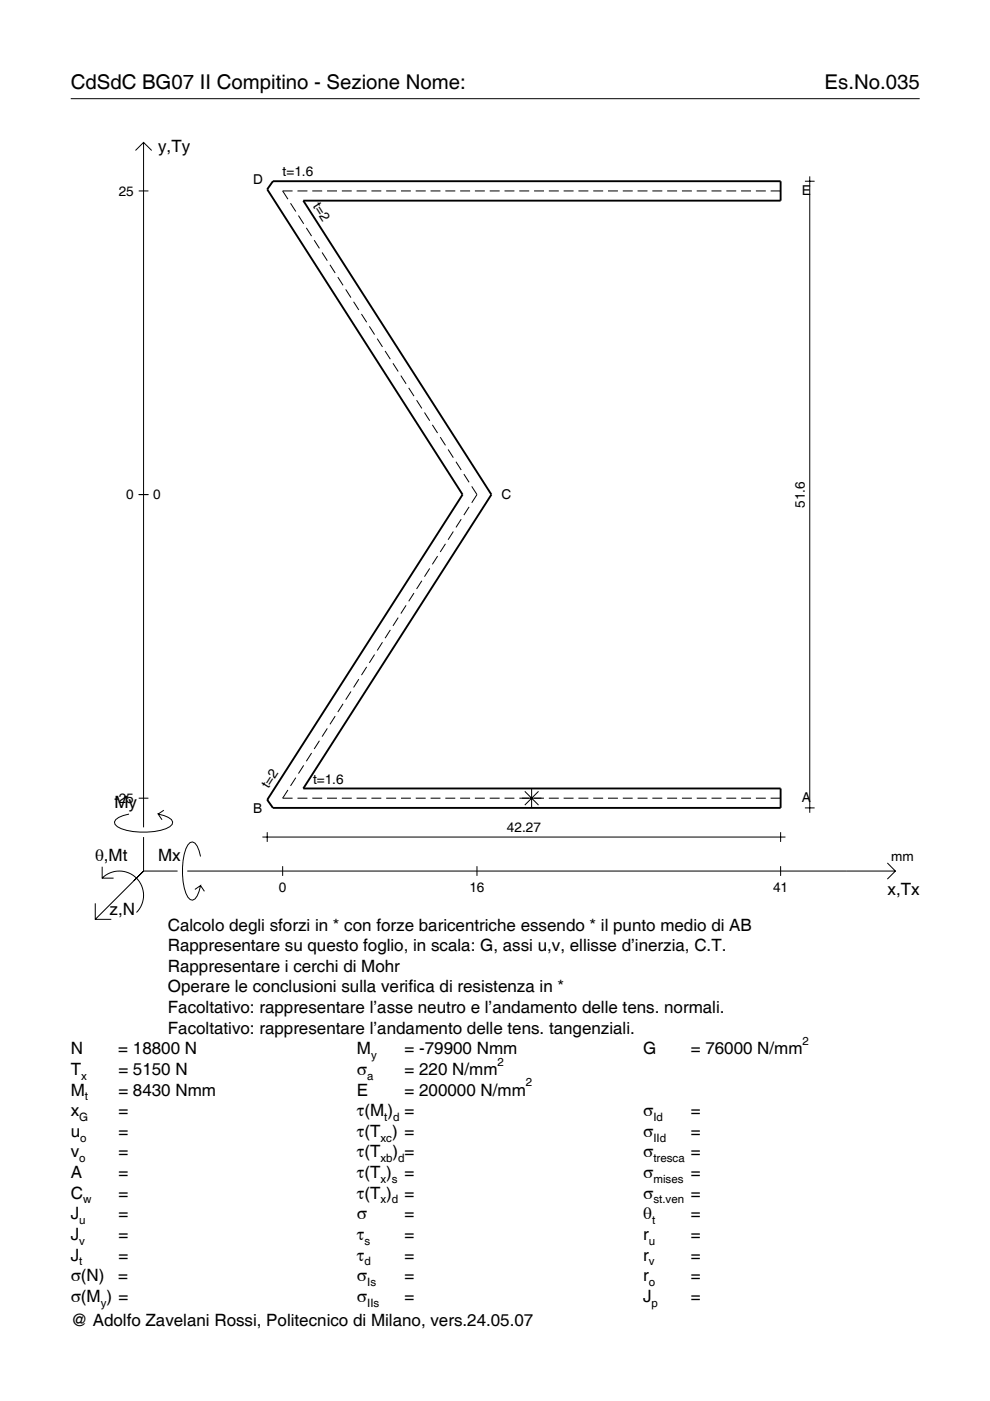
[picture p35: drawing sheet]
<svg xmlns="http://www.w3.org/2000/svg" width="210mm" height="297mm" viewBox="0 0 210 297" stroke-linecap="round" stroke-linejoin="round" font-family="sans-serif">
<defs><g id="words">
<g font-size="4.3">
<text x="15" y="18.9">CdSdC BG07 II Compitino - Sezione Nome:</text>
<text x="174.8" y="18.9">Es.No.035</text>
</g>
<g font-size="3.6">
<text x="33.5" y="32.3">y,Ty</text>
<text x="24.3" y="171.3">My</text>
<text x="20.1" y="182.6">θ,Mt</text>
<text x="33.5" y="182.6">Mx</text>
<text x="188.2" y="189.8">x,Tx</text>
<text x="23.2" y="193.9">z,N</text>
<text x="35.6" y="197.3">Calcolo degli sforzi in * con forze baricentriche essendo * il punto medio di AB</text>
<text x="35.6" y="201.7">Rappresentare su questo foglio, in scala: G, assi u,v, ellisse d’inerzia, C.T.</text>
<text x="35.6" y="206">Rappresentare i cerchi di Mohr</text>
<text x="35.6" y="210.4">Operare le conclusioni sulla verifica di resistenza in *</text>
<text x="35.6" y="214.8">Facoltativo: rappresentare l’asse neutro e l’andamento delle tens. normali.</text>
<text x="35.6" y="219.2">Facoltativo: rappresentare l’andamento delle tens. tangenziali.</text>
<text x="15" y="223.5">N</text>
<text x="15" y="227.9">T</text>
<text x="25.1" y="223.5">= 18800 N</text>
<text x="25.1" y="227.9">= 5150 N</text>
<text x="75.7" y="227.9">σ</text>
<text x="75.7" y="223.5">M</text>
<text x="85.8" y="223.5">= -79900 Nmm</text>
<text x="85.8" y="227.9">= 220 N/mm</text>
<text x="136.4" y="223.5">G</text>
<text x="146.5" y="223.5">= 76000 N/mm</text>
<text x="15" y="232.3">M</text>
<text x="25.1" y="232.3">= 8430 Nmm</text>
<text x="75.7" y="232.3">E</text>
<text x="85.8" y="232.3">= 200000 N/mm</text>
<text x="15" y="236.7">x</text>
<text x="25.1" y="236.7">=</text>
<text x="75.7" y="236.7">τ(M ) =</text>
<text x="136.4" y="236.7">σ</text>
<text x="146.5" y="236.7">=</text>
<text x="15" y="241">u</text>
<text x="15" y="245.4">v</text>
<text x="25.1" y="241">=</text>
<text x="25.1" y="245.4">=</text>
<text x="75.7" y="241">τ(T ) =</text>
<text x="75.7" y="245.4">τ(T</text>
<text x="83.3" y="245.4">) =</text>
<text x="136.4" y="241">σ</text>
<text x="136.4" y="245.4">σ</text>
<text x="146.5" y="241">=</text>
<text x="146.5" y="245.4">=</text>
<text x="15" y="249.8">A</text>
<text x="25.1" y="249.8">=</text>
<text x="75.7" y="249.8">τ(T )</text>
<text x="85.8" y="249.8">=</text>
<text x="136.4" y="249.8">σ</text>
<text x="146.5" y="249.8">=</text>
<text x="15" y="254.2">C</text>
<text x="25.1" y="254.2">=</text>
<text x="75.7" y="254.2">τ(T )</text>
<text x="85.8" y="254.2">=</text>
<text x="136.4" y="254.2">σ</text>
<text x="146.5" y="254.2">=</text>
<text x="15" y="258.5">J</text>
<text x="15" y="262.9">J</text>
<text x="25.1" y="258.5">=</text>
<text x="25.1" y="262.9">=</text>
<text x="75.7" y="258.5">σ</text>
<text x="75.7" y="262.9">τ</text>
<text x="85.8" y="258.5">=</text>
<text x="85.8" y="262.9">=</text>
<text x="136.4" y="258.5">θ</text>
<text x="136.4" y="262.9">r</text>
<text x="146.5" y="258.5">=</text>
<text x="146.5" y="262.9">=</text>
<text x="15" y="267.3">J</text>
<text x="25.1" y="267.3">=</text>
<text x="75.7" y="267.3">τ</text>
<text x="85.8" y="267.3">=</text>
<text x="136.4" y="267.3">r</text>
<text x="146.5" y="267.3">=</text>
<text x="15" y="271.7">σ(N)</text>
<text x="25.1" y="271.7">=</text>
<text x="75.7" y="271.7">σ</text>
<text x="85.8" y="271.7">=</text>
<text x="136.4" y="271.7">r</text>
<text x="146.5" y="271.7">=</text>
<text x="15" y="276">σ(M ) =</text>
<text x="15" y="281.2">@ Adolfo Zavelani Rossi, Politecnico di Milano, vers.24.05.07</text>
<text x="75.7" y="276">σ</text>
<text x="85.8" y="276">=</text>
<text x="136.4" y="276">J</text>
<text x="146.5" y="276">=</text>
</g>
<g font-size="2.9">
<text x="25.2" y="41.5">25</text>
<text x="53.7" y="39.1">D</text>
<text x="59.9" y="37.4">t=1.6</text>
<text x="170" y="41.4">E</text>
<text x="66.3" y="43.7" transform="rotate(57 66.3 43.7)">t=2</text>
<text x="26.8" y="105.9">0</text>
<text x="32.5" y="105.9">0</text>
<text x="106.4" y="105.8">C</text>
<text x="170.7" y="107.7" transform="rotate(-90 170.7 107.7)">51.6</text>
<text x="56.9" y="167.3" transform="rotate(-57 56.9 167.3)">t=2</text>
<text x="66.4" y="166.1">t=1.6</text>
<text x="24.2" y="170.2">-25</text>
<text x="53.7" y="172.4">B</text>
<text x="170" y="170.1">A</text>
<text x="107.5" y="176.4">42.27</text>
<text x="189" y="182.6">mm</text>
<text x="59.1" y="189.1">0</text>
<text x="99.5" y="189.1">16</text>
<text x="163.9" y="189.1">41</text>
</g>
<g font-size="2.4">
<text x="170.2" y="221.5">2</text>
<text x="78.7" y="224.5">y</text>
<text x="105.5" y="225.9">2</text>
<text x="17.2" y="228.9">x</text>
<text x="18" y="233.3">t</text>
<text x="77.9" y="228.9">a</text>
<text x="111.5" y="230.3">2</text>
<text x="16.8" y="237.7">G</text>
<text x="81.5" y="237.7">t d</text>
<text x="138.5" y="237.7">Id</text>
<text x="17" y="242">o</text>
<text x="80.7" y="242">xc</text>
<text x="138.5" y="242">IId</text>
<text x="16.8" y="246.4">o</text>
<text x="80.7" y="246.4">xb d</text>
<text x="80.7" y="250.8">x s</text>
<text x="138.5" y="246.4">tresca</text>
<text x="138.5" y="250.8">mises</text>
<text x="17.6" y="255.2">w</text>
<text x="80.7" y="255.2">x d</text>
<text x="138.5" y="255.2">st.ven</text>
<text x="16.8" y="259.5">u</text>
<text x="16.8" y="263.9">v</text>
<text x="77.3" y="263.9">s</text>
<text x="137.6" y="263.9">u</text>
<text x="138.2" y="259.5">t</text>
<text x="16.8" y="268.3">t</text>
<text x="77.3" y="268.3">d</text>
<text x="137.6" y="268.3">v</text>
<text x="77.9" y="272.7">Is</text>
<text x="137.6" y="272.7">o</text>
<text x="21.4" y="277">y</text>
<text x="77.9" y="277">IIs</text>
<text x="138.2" y="277">p</text>
</g>
</g></defs>
<g fill="none" stroke="#000" stroke-width=".21">
<path d="M15 20.9h180M28.7 31.9l1.7-1.7 1.8 1.7M30.4 30.2v145.2M170.7 38.4h2M171.7 37.4v134.9M29.4 40.5h2.1M61.6 43.1l1.1 1.7M62 40.5h-2.1l1.1 1.7M63.1 40.5h2.1M63.3 45.7l1.1 1.8M64.9 48.3l1.2 1.8M66.2 40.5h2.1"/>
<path d="M66.6 50.9l1.1 1.8M68.3 53.5l1.1 1.8M69.3 40.5h2.1M70 56.1l1.1 1.8M71.6 58.8l1.1 1.7M72.5 40.5h2.1M75.6 40.5h2.1M78.7 40.5h2.1M81.9 40.5h2.1M85 40.5h2.1M88.1 40.5h2.2M91.3 40.5h2.1"/>
<path d="M94.4 40.5h2.1M97.6 40.5h2.1M100.7 40.5h2.1M103.8 40.5h2.1M107 40.5h2.1M110.1 40.5h2.1M113.2 40.5h2.1M116.4 40.5h2.1M119.5 40.5h2.1M122.6 40.5h2.1M125.8 40.5h2.1M128.9 40.5h2.1"/>
<path d="M132 40.5h2.1M135.2 40.5h2.1M138.3 40.5h2.1M141.5 40.5h2.1M144.6 40.5h2.1M147.7 40.5h2.1M150.9 40.5h2.1M154 40.5h2.1M157.1 40.5h2.1M160.3 40.5h2.1M163.4 40.5h2.1M73.3 61.4l1.1 1.7"/>
<path d="M75 64l1.1 1.7M76.6 66.6l1.1 1.7M78.3 69.2l1.1 1.7M80 71.8l1.1 1.7M81.6 74.4l1.2 1.8M83.3 77l1.1 1.8M85 79.6l1.1 1.8M86.7 82.2l1.1 1.8M88.3 84.9l1.1 1.7M90 87.5l1.1 1.7M91.7 90.1l1.1 1.7M93.3 92.7l1.1 1.7"/>
<path d="M95 95.3l1.1 1.7M96.7 97.9l1.1 1.7M29.4 104.9h2.1M92.8 117.9l-1.1 1.8M94.4 115.3l-1.1 1.7M96.1 112.7l-1.1 1.7M97.8 110.1l-1.1 1.7M98.3 100.5l1.2 1.8M99.5 107.5l-1.2 1.7M100 103.1l1.1 1.8-1.1 1.7M79.4 138.8l-1.1 1.7M81.1 136.2l-1.1 1.7"/>
<path d="M82.8 133.6l-1.2 1.7M84.4 131l-1.1 1.7M86.1 128.3l-1.1 1.8M87.8 125.7l-1.1 1.8M89.4 123.1l-1.1 1.8M91.1 120.5l-1.1 1.8M66.1 159.7l-1.2 1.7M67.7 157.1l-1.1 1.7M69.4 154.4l-1.1 1.8M71.1 151.8l-1.1 1.8M72.7 149.2l-1.1 1.8M74.4 146.6l-1.1 1.8"/>
<path d="M76.1 144l-1.1 1.8M77.7 141.4l-1.1 1.7M27.3 172.6a3.6 3.6 0 0 0-3 1.7l.1 .5a5.7 5.7 0 0 0 3.8 1.5 13.3 13.3 0 0 0 7.8-1l.5-.5 .1-.5a3.6 3.6 0 0 0-3.1-1.7l.8 1.2M29.4 169.2h2.1M30.4 177.5v7.2M34.7 171.8l-1.2 .8M55.6 177.5h110.9M56.7 176.4v2.1M61 167.5l-1.1 1.7h2.1M62.7 164.9l-1.1 1.7M63.1 169.2h2.1M64.4 162.3l-1.1 1.7"/>
<path d="M66.2 169.2h2.1M69.3 169.2h2.1M72.5 169.2h2.1M75.6 169.2h2.1M78.7 169.2h2.1M81.9 169.2h2.1M85 169.2h2.1M88.1 169.2h2.2M91.3 169.2h2.1M94.4 169.2h2.1M97.6 169.2h2.1M100.7 169.2h2.1"/>
<path d="M103.8 169.2h2.1M107 169.2h2.1M110.1 169.2h5.2M111.3 167.8l2.9 2.9M112.7 167.2v4.1M114.2 167.8l-2.9 2.9M116.4 169.2h2.1M119.5 169.2h2.1M122.6 169.2h2.1M125.8 169.2h2.1M128.9 169.2h2.1M132 169.2h2.1"/>
<path d="M135.2 169.2h2.1M138.3 169.2h2.1M141.5 169.2h2.1M144.6 169.2h2.1M147.7 169.2h2.1M150.9 169.2h2.1M154 169.2h2.1M157.1 169.2h2.1M160.3 169.2h2.1M163.4 169.2h2.1M165.5 176.4v2.1M170.7 171.3h2"/>
<path d="M20.2 191.5v3.4h3.4M21.7 186.2a5.1 5.1 0 0 1 7.2 0 5.1 5.1 0 0 1 0 7.3M21.7 183.8v2.4h2.4M30.4 184.7l-10.2 10.2M30.4 184.7l-2 2M30.4 184.7h7.2M39.7 184.7h150.1M42.5 181.6a3.6 3.6 0 0 0-1.7-3.1l-.5 .1a5.7 5.7 0 0 0-1.5 3.8 13.3 13.3 0 0 0 1 7.8l.5 .5 .5 .2a3.6 3.6 0 0 0 1.7-3.1l-1.2 .8M42.5 187.8l.8 1.2M59.9 183.7v2M101.1 183.7v2M165.5 183.7v2"/>
<path d="M188.1 183l1.7 1.7-1.7 1.7"/>
</g>
<path d="M57.9 38.4h107.6v4.1h-101.2l39.9 62.4-39.9 62.3h101.2v4.1h-107.6l-1.2-1.7 41.4-64.7-41.4-64.8z" fill="none" stroke="#000" stroke-width=".4"/>
<use href="#words"/>
</svg>
